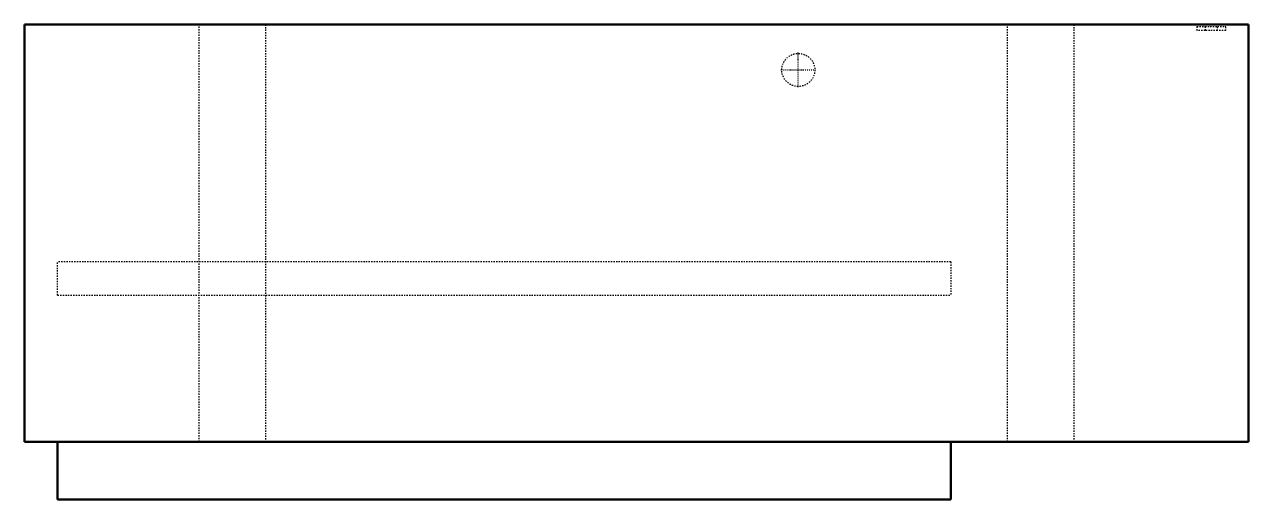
# Model space of a CAD drawing. Header units: millimetres. Extents: x -470 to 470, y -183 to 183.
import ezdxf

# ---------------------------------------------------------------- set-up
doc = ezdxf.new("R2010")
doc.units = ezdxf.units.MM
doc.linetypes.add('Center', pattern=[1.5, 0.45, -0.5, 0.05, -0.5])
doc.linetypes.add('Dashed', pattern=[2, 1, -1])
for name, color, linetype, lineweight in [('AM_0', 7, 'Continuous', 50), ('AM_7', 7, 'Center', 25), ('AM_9', 6, 'Dashed', 25)]:
    doc.layers.add(name, color=color, linetype=linetype, lineweight=lineweight)

# ---------------------------------------------------------------- blocks, each defined once
blk = doc.blocks.new('1_DH7VSA4810A_PART8_0_in_DH7VSA4810A_4')
at = {"layer": 'AM_0'}
for p, q in [((469.9, 182.5625), (-469.9, 182.5625)), ((-469.9, 182.5625), (-469.9, -138.1125)), ((469.9, -138.1125), (469.9, 182.5625)), ((-469.9, -138.1125), (469.9, -138.1125))]:
    blk.add_line(p, q, dxfattribs=at)
blk = doc.blocks.new('2_DH7VSA4810A_PART7_0_in_DH7VSA4810A_4')
at = {"layer": 'AM_9'}
for p, q in [((-335.75625, -138.1125), (-335.75625, 182.5625)), ((-284.95625, 182.5625), (-284.95625, -138.1125))]:
    blk.add_line(p, q, dxfattribs=at)
blk = doc.blocks.new('3_DH7VSA4810A_PART6_0_in_DH7VSA4810A_4')
at = {"layer": 'AM_9'}
for p, q in [((284.95625, -138.1125), (284.95625, 182.5625)), ((335.75625, 182.5625), (335.75625, -138.1125))]:
    blk.add_line(p, q, dxfattribs=at)
blk = doc.blocks.new('4_DH7VSA4810A_PART5_0_in_DH7VSA4810A_4')
at = {"layer": 'AM_9'}
for p, q in [((436.5625, 180.975), (446.0875, 180.975)), ((436.5625, 180.975), (436.5625, 177.8)), ((446.0875, 177.8), (446.0875, 180.975)), ((446.0875, 177.8), (436.5625, 177.8))]:
    blk.add_line(p, q, dxfattribs=at)
blk = doc.blocks.new('5_DH7VSA4810A_PART4_0_in_DH7VSA4810A_4')
at = {"layer": 'AM_9'}
for p, q in [((430.2125, 180.975), (436.5625, 180.975)), ((430.2125, 180.975), (430.2125, 177.8)), ((446.0875, 180.975), (452.4375, 180.975)), ((452.4375, 177.8), (452.4375, 180.975)), ((436.5625, 177.8), (430.2125, 177.8)), ((452.4375, 177.8), (446.0875, 177.8))]:
    blk.add_line(p, q, dxfattribs=at)
blk = doc.blocks.new('6_DH7VSA4810A_PART3_0_in_DH7VSA4810A_4')
at = {"layer": 'AM_7'}
for p, q in [((124.206, 134.3025), (124.206, 160.9725)), ((110.871, 147.6375), (137.541, 147.6375))]:
    blk.add_line(p, q, dxfattribs=at)
at = {"layer": 'AM_9'}
blk.add_circle((124.206, 147.6375), 12.7, dxfattribs=at)
blk = doc.blocks.new('7_DH7VSA4810A_PART2_0_in_DH7VSA4810A_4')
at = {"layer": 'AM_9'}
for p, q in [((241.3, 0), (-444.5, 0)), ((-444.5, -25.4), (-444.5, 0)), ((241.3, 0), (241.3, -25.4)), ((-444.5, -25.4), (241.3, -25.4))]:
    blk.add_line(p, q, dxfattribs=at)
blk = doc.blocks.new('8_DH7VSA4810A_PART1_0_in_DH7VSA4810A_4')
at = {"layer": 'AM_0'}
for p, q in [((-444.5, -182.5625), (-444.5, -138.1125)), ((241.3, -138.1125), (241.3, -182.5625)), ((241.3, -182.5625), (-444.5, -182.5625))]:
    blk.add_line(p, q, dxfattribs=at)

msp = doc.modelspace()

# ---------------------------------------------------------------- block references
for name in ['1_DH7VSA4810A_PART8_0_in_DH7VSA4810A_4', '2_DH7VSA4810A_PART7_0_in_DH7VSA4810A_4', '3_DH7VSA4810A_PART6_0_in_DH7VSA4810A_4', '5_DH7VSA4810A_PART4_0_in_DH7VSA4810A_4', '4_DH7VSA4810A_PART5_0_in_DH7VSA4810A_4', '6_DH7VSA4810A_PART3_0_in_DH7VSA4810A_4', '7_DH7VSA4810A_PART2_0_in_DH7VSA4810A_4', '8_DH7VSA4810A_PART1_0_in_DH7VSA4810A_4']:
    msp.add_blockref(name, (0, 0))

doc.saveas('drawing.dxf')
